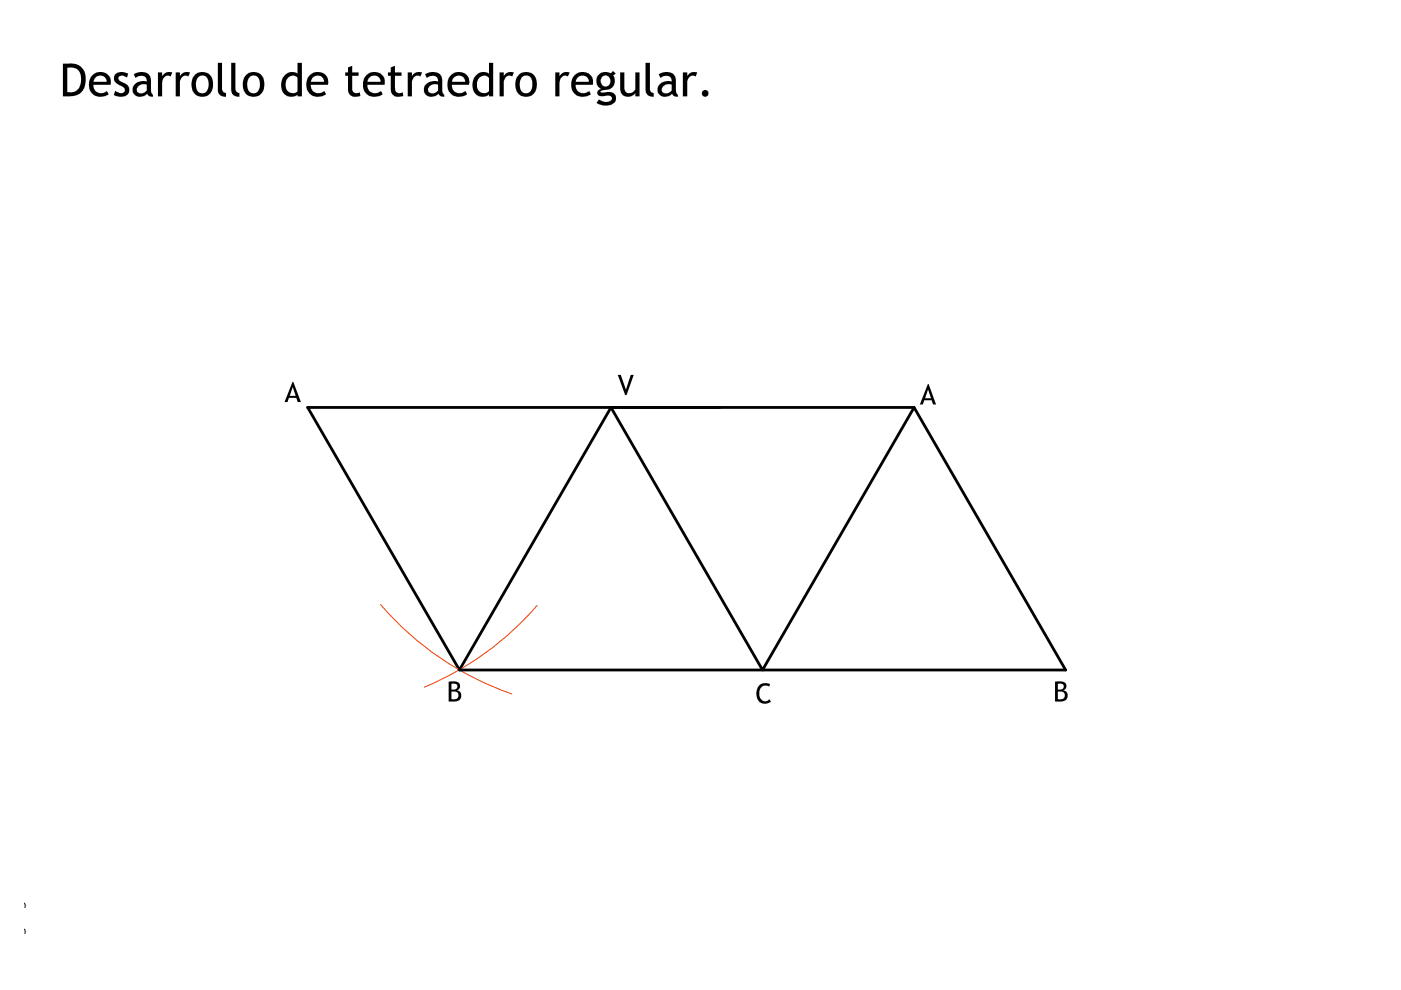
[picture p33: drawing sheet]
<svg xmlns="http://www.w3.org/2000/svg" width="297mm" height="210mm" viewBox="0 0 297 210" stroke-linecap="round" stroke-linejoin="round" font-family="sans-serif">
<defs><g id="words">
<text font-size="2.9" x="4.7" y="207.4" transform="rotate(-90 4.7 207.4)">www.ingverger.com.ar</text>
</g></defs>
<g fill="#000">
<path d="M33.5 15.4h.9v.8l.1-.2a1.68 1.68 0 0 1 2-.6l-.3 .8a1.22 1.22 0 0 0-1.3 .1 1.22 1.22 0 0 0-.5 1.2v2.9h-.9zM37.3 15.4h.8v.8l.2-.2a1.68 1.68 0 0 1 2-.6l-.4 .8a1.22 1.22 0 0 0-1.3 .1 1.22 1.22 0 0 0-.5 1.2v2.9h-.8zM46.2 13.3h.9v5.5a.87 .87 0 0 0 .8 .9v.8h-.5a1.31 1.31 0 0 1-1.2-1.5zM49 13.3h.9v5.7l.2 .5 .7 .2v.8h-.6a1.31 1.31 0 0 1-1.2-1.5zM73.8 14.3l.9-.3v1.4h1.3v.7h-1.3v2.5a1 1 0 0 0 .4 1.1 1 1 0 0 0 1.2-.1l.1 .8-.6 .1a1.5 1.5 0 0 1-2-1.5v-2.9h-.6v-.7h.6zM82.8 14.3l.9-.3v1.4h1.4v.7h-1.4v2.5a1.03 1.03 0 0 0 .5 1.1 1.03 1.03 0 0 0 1.2-.1l.1 .8-.6 .1a1.55 1.55 0 0 1-2.1-1.5v-2.9h-.5v-.7h.5zM86.4 15.4h.9v.8l.1-.2a1.76 1.76 0 0 1 2.1-.6l-.4 .8a1.22 1.22 0 0 0-1.3 .1 1.22 1.22 0 0 0-.5 1.2v2.9h-.9zM105.9 15.4h.9v.8l.1-.2a1.76 1.76 0 0 1 2.1-.6l-.4 .8a1.22 1.22 0 0 0-1.3 .1 1.22 1.22 0 0 0-.5 1.2v2.9h-.9zM117.7 15.4h.9v.8l.1-.2a1.68 1.68 0 0 1 2.1-.6l-.4 .8a1.22 1.22 0 0 0-1.3 .1 1.22 1.22 0 0 0-.5 1.2v2.9h-.9zM131.5 15.4h.9v3.2a1.18 1.18 0 0 0 1 1.2 1.18 1.18 0 0 0 1.3-.9v-3.5h.9v5h-.9v-.7l-.6 .6a1.66 1.66 0 0 1-1.8 0 1.66 1.66 0 0 1-.8-1.6zM136.9 13.3h.9v5.8l.3 .5 .5 .1v.8h-.5a1.39 1.39 0 0 1-1.2-1.5zM144.8 15.4h.9v.8l.1-.2a1.68 1.68 0 0 1 2-.6l-.3 .8a1.2 1.2 0 0 0-1.3 .1 1.2 1.2 0 0 0-.5 1.2v2.9h-.9z"/>
<path d="M24.4 15.8l.9-.5 1.2 .1 .7 .2-.3 .9a1.11 1.11 0 0 0-1.8 0l.2 .6 1 .5a1.51 1.51 0 0 1 1.1 1.8 1.51 1.51 0 0 1-1.9 1.1l-1.4-.4 .3-.9 .2 .1a1.24 1.24 0 0 0 1.9 0 1.31 1.31 0 0 0-1.3-1.3l-.2-.1a1.34 1.34 0 0 1-.6-2.1zM131 79.5h.6l1.1 3.1 1-3.1h.7l-1.6 4.3h-.3zM160.9 145.4l.4-.3 .6-.2h.7l.7 .2-.2 .5-.6-.2h-.5l-.5 .2-.5 1v.9l.3 .7 .8 .5 .6-.1 .4-.3 .3 .4-.3 .3-.7 .2h-.7l-.6-.3-.4-.5-.3-.8v-.8l.1-.8z"/>
<path d="M19.4 16.1l1-.7 .6-.1 1 .1 .8 .4a2.15 2.15 0 0 1 .7 2.2h-3.7v.1a1.65 1.65 0 0 0 1 1.6 1.65 1.65 0 0 0 1.8-.4l.4 .7-1.1 .5h-1l-1.2-.5-.7-1-.2-1 .1-.8zM20.4 16.3l-.3 .3-.3 .7h2.8a1.35 1.35 0 0 0-.8-1.2 1.35 1.35 0 0 0-1.4 .2z"/>
<path d="M28.4 15.8l.9-.4 1-.1 .7 .1 .6 .4 .4 1.1v2.4l.2 .5 .2 .3v.4a1.08 1.08 0 0 1-1.2-.7l-.4 .4-.6 .2a1.59 1.59 0 0 1-2.1-1.1 1.59 1.59 0 0 1 1.4-2l.7-.1 .9 .1a1.19 1.19 0 0 0-.6-1.1 1.19 1.19 0 0 0-1.2 0l-.6 .3zM29.5 18.1a.92 .92 0 0 0-.4 1.4 .92 .92 0 0 0 1.3 .2l.7-.5v-1.3h-.9z"/>
<path d="M41.2 16l.8-.6 1.1-.1 1.1 .3 .6 .7 .4 1.1-.1 1.2-.3 .9-.6 .7-.6 .2-1 .1-.9-.3-.6-.4-.3-.8-.2-1.4 .2-.9zM42.2 16.2l-.4 .4-.2 .7 .1 1.4a1.29 1.29 0 0 0 1.5 1.1 1.29 1.29 0 0 0 1-1.5l-.1-1.3a1.27 1.27 0 0 0-1.9-.8z"/>
<path d="M52.2 15.9l.6-.5 1.2-.1 .6 .1 .9 .5 .4 .8 .1 1.5-.3 1.3-.7 .7-.5 .2-1 .1-1-.3-.5-.4-.5-1.2v-1.1l.1-.8zM53.1 16.2l-.4 .4-.2 .7v1.5a1.31 1.31 0 0 0 1.6 .9 1.31 1.31 0 0 0 1-1.6l-.1-.9a1.26 1.26 0 0 0-1.9-1z"/>
<path d="M65.5 16.1l.7-.5 .9-.3 1 .1 .8 .4a2.03 2.03 0 0 1 .6 2.2h-3.6a1.68 1.68 0 0 0 .9 1.6 1.68 1.68 0 0 0 1.9-.3l.4 .7-1.1 .5h-1l-1.2-.5-.6-.7-.3-1.1 .2-1.2zM66.3 16.4l-.4 .9h2.8a1.37 1.37 0 0 0-.9-1.2 1.37 1.37 0 0 0-1.5 .3z"/>
<path d="M77.7 15.9l1-.5 .9-.1 1.1 .3 .4 .4a2.23 2.23 0 0 1 .4 2h-3.6v.1a1.67 1.67 0 0 0 1 1.6 1.67 1.67 0 0 0 1.9-.4l.4 .7-1.2 .5-1.5-.1-.9-.6-.6-1v-1.3l.1-.6zM78.4 16.4l-.5 .9h2.8a1.37 1.37 0 0 0-.9-1.2 1.37 1.37 0 0 0-1.4 .3z"/>
<path d="M90.1 15.8l.9-.4 1-.1 .8 .1 .5 .4 .5 1.1v2.4l.1 .5 .3 .3v.4a1.08 1.08 0 0 1-1.2-.7l-1 .6a1.61 1.61 0 0 1-2.1-1.1 1.61 1.61 0 0 1 1.3-2l.8-.1 .9 .1a1.19 1.19 0 0 0-.6-1.1 1.19 1.19 0 0 0-1.3 0l-.5 .3zM91 18.3a.93 .93 0 0 0 0 1.3 .93 .93 0 0 0 1.3 0l.6-.4v-1.3h-.6a1.59 1.59 0 0 0-1.3 .4z"/>
<path d="M95.7 15.9l1-.6 1.3 .1 .6 .2 .5 .5 .4 1.2-.1 .7h-3.6l.1 .7a1.69 1.69 0 0 0 2.8 .6l.4 .7-1.2 .5-1.5-.1-.9-.6-.5-1-.1-1.2 .1-.8zM96.3 16.4l-.4 .5-.1 .4h2.8a1.38 1.38 0 0 0-.8-1.2 1.38 1.38 0 0 0-1.5 .3z"/>
<path d="M110.1 15.8l.8-.4 .9-.1 1 .3 .5 .5 .5 1.2v1.2l-.3 1-.7 .7-.7 .3h-1.1l-.8-.4-.6-.6-.3-.9v-1.1l.1-.8zM110.7 16.3l-.5 1 .1 1.5a1.31 1.31 0 0 0 1.6 .9 1.31 1.31 0 0 0 1-1.6l-.1-.9a1.25 1.25 0 0 0-.7-1.1 1.25 1.25 0 0 0-1.4 .2z"/>
<path d="M121.7 16.1l1.1-.7 1.3-.1 .7 .3 .5 .5 .4 .9v1h-3.7v.1a1.67 1.67 0 0 0 1.1 1.6 1.67 1.67 0 0 0 1.8-.4l.4 .7-1.2 .5h-1l-1.2-.5-.5-.8-.3-.8 .1-1.1zM122.6 16.3l-.3 .3-.3 .7h2.8a1.35 1.35 0 0 0-.7-1.2 1.35 1.35 0 0 0-1.5 .2z"/>
<path d="M139.7 15.8l.8-.4 1.1-.1 .7 .1 .6 .4 .4 .8v2.6l.1 .5 .3 .4v.4a1.08 1.08 0 0 1-1.2-.7l-.3 .4-.7 .2a1.59 1.59 0 0 1-2.1-1.1 1.59 1.59 0 0 1 1.4-2l.7-.1 .9 .1a1.19 1.19 0 0 0-.6-1.1 1.19 1.19 0 0 0-1.3 0l-.5 .3zM140.8 18.1a.92 .92 0 0 0-.4 1.4 .92 .92 0 0 0 1.3 .2l.7-.5v-1.3h-.9z"/>
<path d="M13.3 13.5l1.9-.1 1 .2 .9 .5 .6 .8 .5 1.3-.1 1.5-.5 1.5-.8 .7-1.4 .5h-2.1zM14.3 14.4v5.1l.9 .1 .6-.1 .8-.7 .4-.7 .2-1-.1-1.4-.4-.7-.5-.5-1.1-.2z"/>
<path d="M60.2 16.1l.6-.5a2 2 0 0 1 2.3 0v-2.3h.9v7.1h-.9v-.3l-.3 .2-.7 .2a2.31 2.31 0 0 1-2.5-3.1zM61.2 16.3v.1a2.18 2.18 0 0 0 .1 3.2l.3 .1a1.33 1.33 0 0 0 1.5-.4v-2.8a1.26 1.26 0 0 0-1.9-.2z"/>
<path d="M100.8 16.1l.5-.5a2.06 2.06 0 0 1 2.4 0v-2.3h.9v7.1h-.9v-.3l-.4 .2-.7 .2a2.29 2.29 0 0 1-2.4-3l.2-.8zM101.8 16.3l-.1 .1a2.15 2.15 0 0 0 .3 3.2h.1a1.31 1.31 0 0 0 1.6-.3v-2.8a1.32 1.32 0 0 0-1.9-.2z"/>
<path d="M126.8 16l.2-.2a2.07 2.07 0 0 1 2.5-.2l.5-.5 .6 .5-.6 .4 .3 .8v.8a1.78 1.78 0 0 1-1.7 1.4l-.9 .2a.29 .29 0 0 0-.3 0 .29 .29 0 0 0-.1 .3h2.2a1.39 1.39 0 0 1 1.1 1.5 1.39 1.39 0 0 1-1.4 1.3l-1.2 .1-1.5-.6 .5-.7 .6 .3 .8 .2a1.01 1.01 0 0 0 1.3-1 1.91 1.91 0 0 0-2-.2 .81 .81 0 0 1-1.1-.6 .81 .81 0 0 1 .9-.9l-.1-.1a1.97 1.97 0 0 1-.6-2.8zM127.7 16.2a1.13 1.13 0 0 0-.2 1.7 1.13 1.13 0 0 0 1.7 0 1.13 1.13 0 0 0 0-1.5 1.13 1.13 0 0 0-1.5-.2z"/>
<path d="M62 81h.2l1.6 4.2h-.7l-.3-.8h-1.5l-.3 .8h-.7zM62.1 82.1l-.7 1.8h1.3z"/>
<path d="M196.7 81.4h.2l1.6 4.4h-.7l-.3-.9h-1.5l-.3 .9h-.7zM196.8 82.6l-.7 1.8h1.3z"/>
<path d="M95.1 144.5h1.4l.7 .2 .2 .2 .1 .8-.4 .6h-.2l.5 .2 .3 .4 .1 .9-.6 .7-.7 .2h-1.4zM95.7 145v1.2l1-.1 .3-.7a.96 .96 0 0 0-1.3-.4zM95.7 146.6v1.6h1.2l.3-.6v-.4a.8 .8 0 0 0-1-.6z"/>
<path d="M223.7 144.5h1.4l.9 .4 .1 .8-.4 .5-.3 .1 .5 .2 .4 .4 .1 .9-.6 .7-.7 .2h-1.4zM224.3 145v1.2h.8l.3-.2 .1-.3a.82 .82 0 0 0-1.2-.7zM224.3 146.6v1.6h1.1l.4-.6-.2-.7-.5-.3z"/>
<circle cx="149.5" cy="19.8" r=".71"/>
</g>
<path d="M193.8 86.4h-128.6l32.2 55.7 32.1-55.7 32.2 55.7 32.1-55.7 32.1 55.7h-128.5" fill="none" stroke="#000" stroke-width=".59"/>
<path d="M80.7 128.2a64.3 64.3 0 0 0 27.8 18.9M113.9 128.4a64.3 64.3 0 0 1-23.9 17.3M97.4 142.1h10.3" fill="none" stroke="#ff3f00" stroke-width=".21"/>
<path d="M129.5 86.4h4.2" fill="none" stroke="#000" stroke-width=".21"/>
<use href="#words"/>
</svg>
